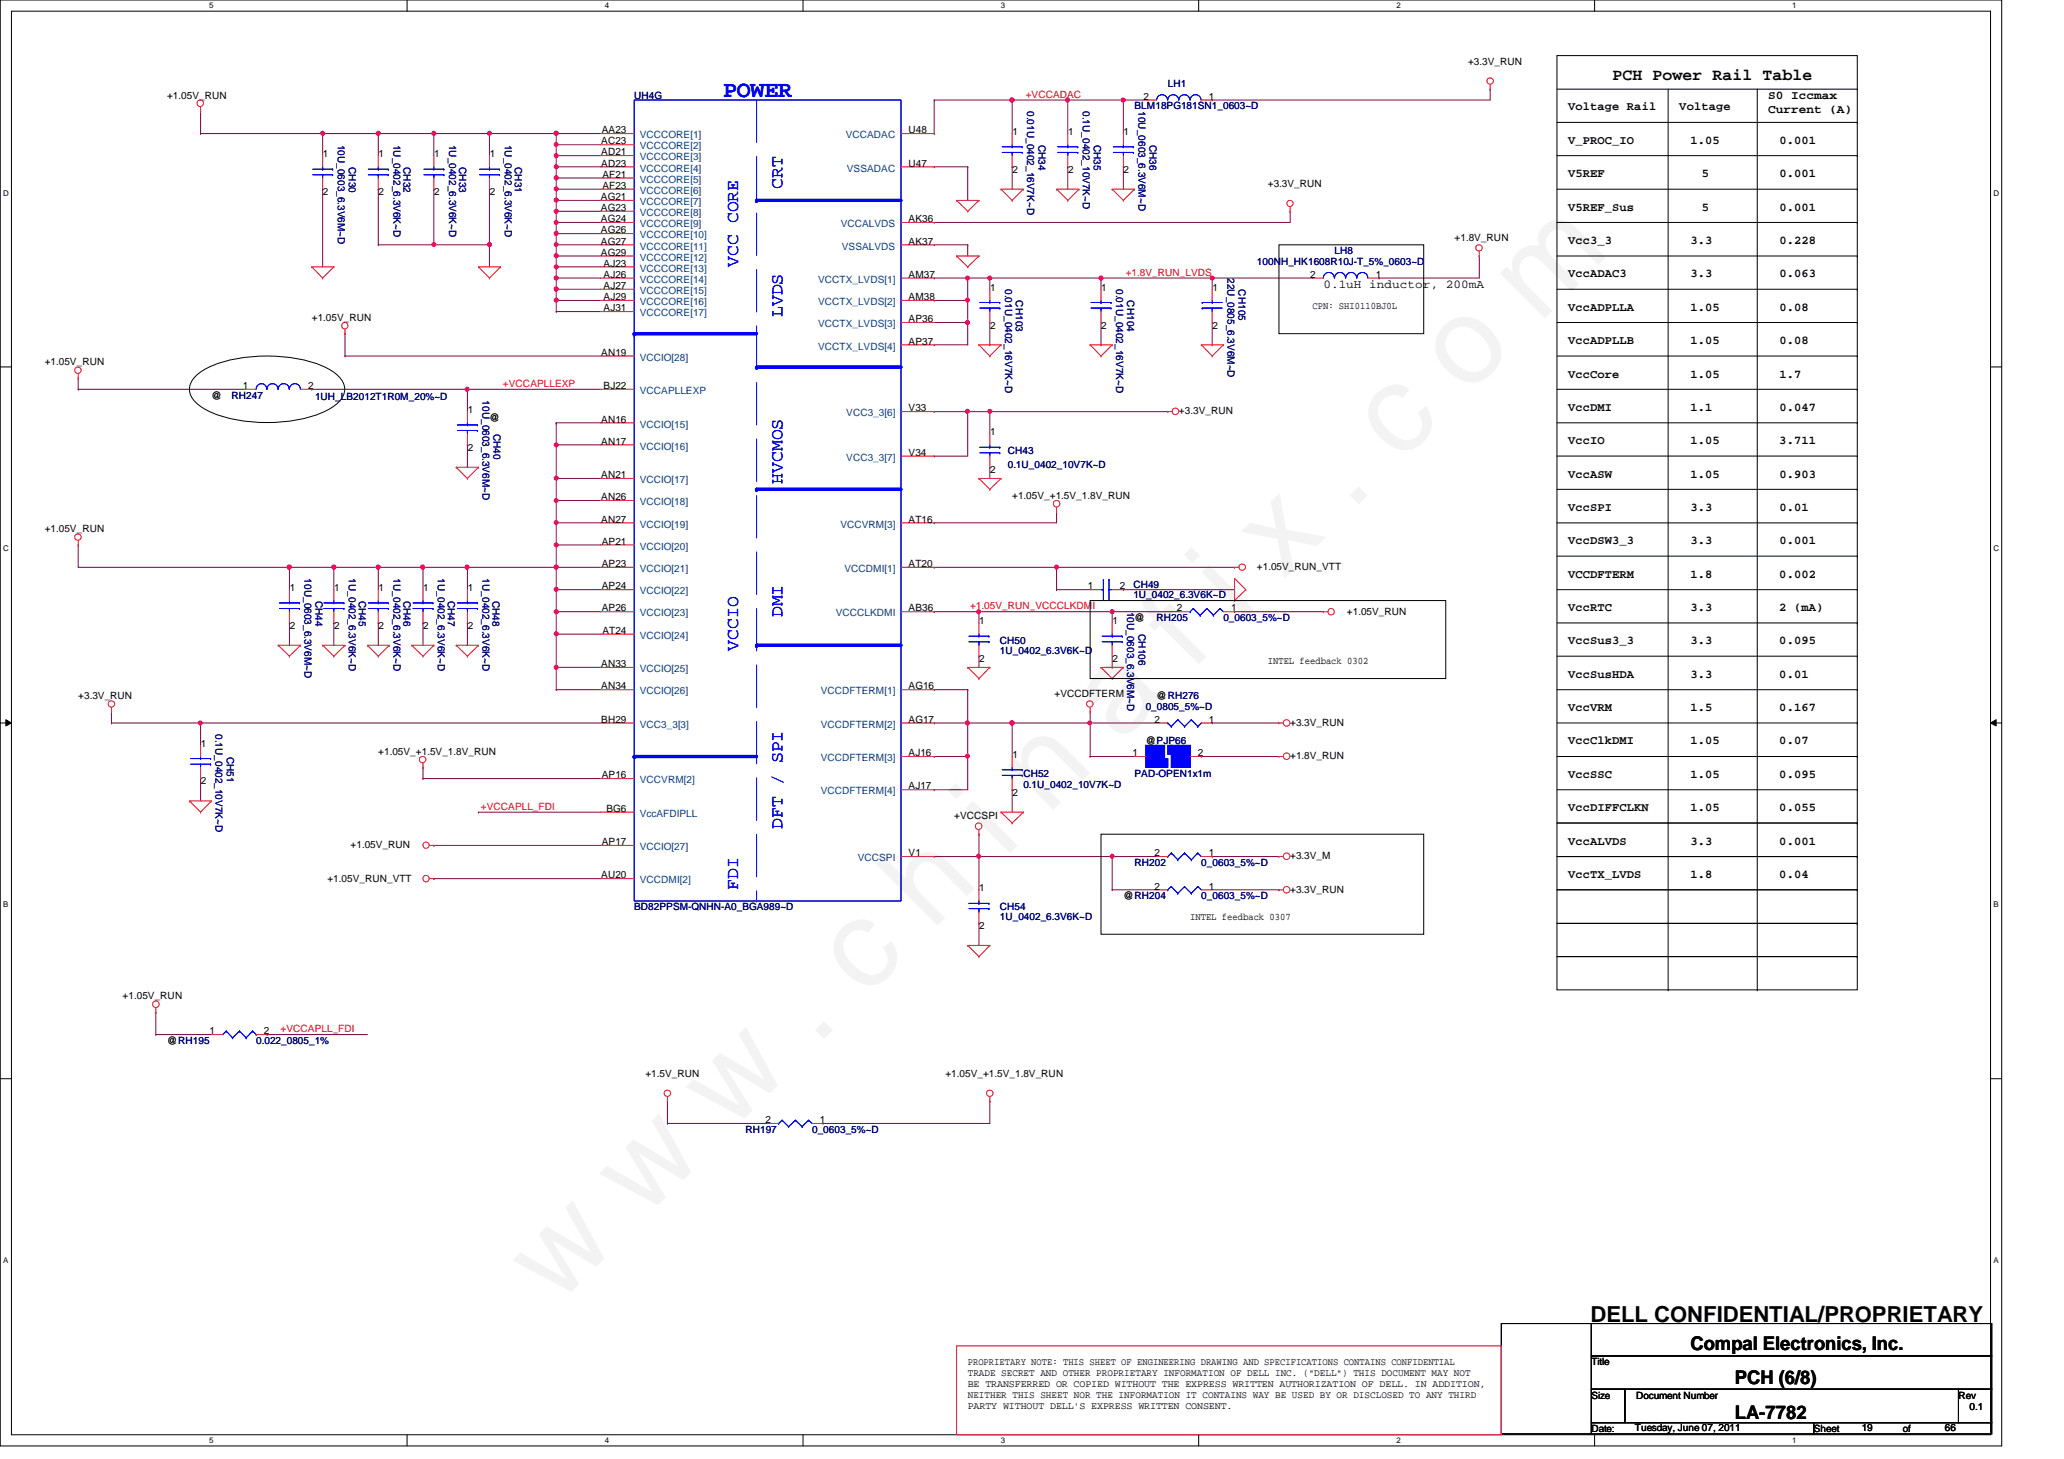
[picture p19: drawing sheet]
<svg xmlns="http://www.w3.org/2000/svg" width="297mm" height="210mm" viewBox="0 0 297 210" stroke-linecap="round" stroke-linejoin="round" font-family="sans-serif">
<defs><g id="words">
<text font-size="17.6" fill="#f0f" x="80.1" y="188" transform="rotate(-45 80.1 188)">w w w . c h i n a f i x . c o m</text>
<text font-size="3.3" fill="#00f" x="104.1" y="14">POWER</text>
<text font-size="3.2" x="228.9" y="190.2">DELL CONFIDENTIAL/PROPRIETARY</text>
<g font-size="2.7">
<text x="243.3" y="194.3">Compal Electronics, Inc.</text>
<text x="249.7" y="199.1">PCH (6/8)</text>
<text x="249.7" y="204.2">LA-7782</text>
</g>
<g font-size="2.5" fill="#00f">
<text x="112.6" y="27.2" transform="rotate(-90 112.6 27.2)">CRT</text>
<text x="106.2" y="38.4" transform="rotate(-90 106.2 38.4)">VCC CORE</text>
<text x="112.6" y="45.6" transform="rotate(-90 112.6 45.6)">LVDS</text>
<text x="112.6" y="69.6" transform="rotate(-90 112.6 69.6)">HVCMOS</text>
<text x="112.6" y="88.8" transform="rotate(-90 112.6 88.8)">DMI</text>
<text x="106.2" y="93.6" transform="rotate(-90 106.2 93.6)">VCCIO</text>
<text x="112.6" y="119.2" transform="rotate(-90 112.6 119.2)">DFT / SPI</text>
<text x="106.2" y="128" transform="rotate(-90 106.2 128)">FDI</text>
</g>
<text font-size="2.4" x="232.1" y="11.6">PCH Power Rail Table</text>
<g font-size="1.7">
<text x="225.7" y="15.9">Voltage Rail</text>
<text x="241.7" y="15.9">Voltage</text>
<text x="254.5" y="14.3">S0 Iccmax</text>
<text x="254.5" y="16.3">Current (A)</text>
<text x="225.7" y="20.7">V_PROC_IO</text>
<text x="243.3" y="20.7">1.05</text>
<text x="256.1" y="20.7">0.001</text>
<text x="225.7" y="25.5">V5REF</text>
<text x="244.9" y="25.5">5</text>
<text x="256.1" y="25.5">0.001</text>
<text x="225.7" y="30.3">V5REF_Sus</text>
<text x="225.7" y="35.1">Vcc3_3</text>
<text x="243.3" y="35.1">3.3</text>
<text x="244.9" y="30.3">5</text>
<text x="256.1" y="30.3">0.001</text>
<text x="256.1" y="35.1">0.228</text>
<text x="190.5" y="41.4">0.1uH inductor, 200mA</text>
<text x="225.7" y="39.9">VccADAC3</text>
<text x="243.3" y="39.9">3.3</text>
<text x="256.1" y="39.9">0.063</text>
<text x="225.7" y="44.7">VccADPLLA</text>
<text x="243.3" y="44.7">1.05</text>
<text x="256.1" y="44.7">0.08</text>
<text x="225.7" y="49.5">VccADPLLB</text>
<text x="243.3" y="49.5">1.05</text>
<text x="256.1" y="49.5">0.08</text>
<text x="225.7" y="54.3">VccCore</text>
<text x="225.7" y="59.1">VccDMI</text>
<text x="243.3" y="59.1">1.1</text>
<text x="243.3" y="54.3">1.05</text>
<text x="256.1" y="59.1">0.047</text>
<text x="256.1" y="54.3">1.7</text>
<text x="225.7" y="63.9">VccIO</text>
<text x="243.3" y="63.9">1.05</text>
<text x="256.1" y="63.9">3.711</text>
<text x="225.7" y="68.7">VccASW</text>
<text x="243.3" y="68.7">1.05</text>
<text x="256.1" y="68.7">0.903</text>
<text x="225.7" y="73.5">VccSPI</text>
<text x="243.3" y="73.5">3.3</text>
<text x="256.1" y="73.5">0.01</text>
<text x="225.7" y="83.1">VCCDFTERM</text>
<text x="225.7" y="78.3">VccDSW3_3</text>
<text x="243.3" y="78.3">3.3</text>
<text x="243.3" y="83.1">1.8</text>
<text x="256.1" y="83.1">0.002</text>
<text x="256.1" y="78.3">0.001</text>
<text x="225.7" y="87.9">VccRTC</text>
<text x="243.3" y="87.9">3.3</text>
<text x="256.1" y="87.9">2 (mA)</text>
<text x="225.7" y="92.7">VccSus3_3</text>
<text x="243.3" y="92.7">3.3</text>
<text x="256.1" y="92.7">0.095</text>
<text x="225.7" y="97.5">VccSusHDA</text>
<text x="243.3" y="97.5">3.3</text>
<text x="256.1" y="97.5">0.01</text>
<text x="225.7" y="107.1">VccClkDMI</text>
<text x="225.7" y="102.3">VccVRM</text>
<text x="243.3" y="107.1">1.05</text>
<text x="243.3" y="102.3">1.5</text>
<text x="256.1" y="102.3">0.167</text>
<text x="256.1" y="107.1">0.07</text>
<text x="225.7" y="111.9">VccSSC</text>
<text x="243.3" y="111.9">1.05</text>
<text x="256.1" y="111.9">0.095</text>
<text x="225.7" y="116.7">VccDIFFCLKN</text>
<text x="243.3" y="116.7">1.05</text>
<text x="256.1" y="116.7">0.055</text>
<text x="225.7" y="121.5">VccALVDS</text>
<text x="243.3" y="121.5">3.3</text>
<text x="256.1" y="121.5">0.001</text>
<text x="225.7" y="126.3">VccTX_LVDS</text>
<text x="243.3" y="126.3">1.8</text>
<text x="256.1" y="126.3">0.04</text>
</g>
<g font-size="1.4">
<text x="211.3" y="9.4">+3.3V_RUN</text>
<text x="24" y="14.2">+1.05V_RUN</text>
<text x="164.5" y="14.4">2</text>
<text x="174" y="14.4">1</text>
<text x="46.5" y="22.6">1</text>
<text x="54.5" y="22.6">1</text>
<text x="62.5" y="22.6">1</text>
<text x="70.5" y="22.6">1</text>
<text x="86.5" y="20.8">AC23</text>
<text x="86.5" y="22.4">AD21</text>
<text x="86.5" y="24">AD23</text>
<text x="86.6" y="19.2">AA23</text>
<text x="130.8" y="24">U47</text>
<text x="130.8" y="19.2">U48</text>
<text x="145.7" y="19.4">1</text>
<text x="153.7" y="19.4">1</text>
<text x="161.7" y="19.4">1</text>
<text x="46.5" y="28.1">2</text>
<text x="54.5" y="28.1">2</text>
<text x="62.5" y="28.1">2</text>
<text x="70.5" y="28.1">2</text>
<text x="86.5" y="28.8">AG21</text>
<text x="86.7" y="25.6">AF21</text>
<text x="86.7" y="27.2">AF23</text>
<text x="145.7" y="24.8">2</text>
<text x="153.7" y="24.8">2</text>
<text x="161.7" y="24.8">2</text>
<text x="182.5" y="27">+3.3V_RUN</text>
<text x="86.5" y="30.4">AG23</text>
<text x="86.5" y="32">AG24</text>
<text x="86.5" y="33.6">AG26</text>
<text x="86.5" y="35.2">AG27</text>
<text x="130.8" y="35.2">AK37</text>
<text x="130.8" y="32">AK36</text>
<text x="209.3" y="34.6">+1.8V_RUN</text>
<text x="86.5" y="36.8">AG29</text>
<text x="86.9" y="38.4">AJ23</text>
<text x="86.9" y="40">AJ26</text>
<text x="86.9" y="41.6">AJ27</text>
<text x="130.8" y="40">AM37</text>
<text x="142.5" y="41.8">1</text>
<text x="158.5" y="41.8">1</text>
<text x="174.5" y="41.8">1</text>
<text x="188.5" y="40">2</text>
<text x="198" y="40">1</text>
<text x="44.9" y="46.2">+1.05V_RUN</text>
<text x="86.9" y="43.2">AJ29</text>
<text x="86.9" y="44.8">AJ31</text>
<text x="130.8" y="43.2">AM38</text>
<text x="130.8" y="46.4">AP36</text>
<text x="142.5" y="47.3">2</text>
<text x="158.5" y="47.3">2</text>
<text x="174.5" y="47.3">2</text>
<text x="188.9" y="44.4">CPN: SHI0110BJ0L</text>
<text x="6.4" y="52.6">+1.05V_RUN</text>
<text x="86.5" y="51.2">AN19</text>
<text x="130.8" y="49.6">AP37</text>
<text x="30.4" y="57.4">@</text>
<text x="35" y="56">1</text>
<text x="44.4" y="56">2</text>
<text x="67.3" y="59.4">1</text>
<text x="86.9" y="56">BJ22</text>
<text x="130.8" y="59.2">V33</text>
<text x="169.7" y="59.6">+3.3V_RUN</text>
<text x="67.3" y="64.9">2</text>
<text x="70.4" y="60.6">@</text>
<text x="86.5" y="60.8">AN16</text>
<text x="86.5" y="64">AN17</text>
<text x="130.8" y="65.6">V34</text>
<text x="142.5" y="62.6">1</text>
<text x="86.5" y="68.8">AN21</text>
<text x="86.5" y="72">AN26</text>
<text x="142.5" y="68.1">2</text>
<text x="145.7" y="71.8">+1.05V_+1.5V_1.8V_RUN</text>
<text x="6.4" y="76.6">+1.05V_RUN</text>
<text x="86.5" y="75.2">AN27</text>
<text x="130.8" y="75.2">AT16</text>
<text x="86.6" y="78.4">AP21</text>
<text x="86.6" y="81.6">AP23</text>
<text x="130.8" y="81.6">AT20</text>
<text x="180.9" y="82">+1.05V_RUN_VTT</text>
<text x="41.7" y="85">1</text>
<text x="48.1" y="85">1</text>
<text x="54.5" y="85">1</text>
<text x="60.9" y="85">1</text>
<text x="67.3" y="85">1</text>
<text x="86.6" y="88">AP26</text>
<text x="86.6" y="84.8">AP24</text>
<text x="130.8" y="88">AB36</text>
<text x="140.9" y="89.8">1</text>
<text x="156.5" y="84.8">1</text>
<text x="160.1" y="89.8">1</text>
<text x="161.2" y="84.8">2</text>
<text x="163.3" y="89.4">@</text>
<text x="169.4" y="88">2</text>
<text x="177.2" y="88">1</text>
<text x="193.8" y="88.4">+1.05V_RUN</text>
<text x="41.7" y="90.5">2</text>
<text x="48.1" y="90.5">2</text>
<text x="54.5" y="90.5">2</text>
<text x="60.9" y="90.5">2</text>
<text x="67.3" y="90.5">2</text>
<text x="86.5" y="96">AN33</text>
<text x="86.7" y="91.2">AT24</text>
<text x="140.9" y="95.3">2</text>
<text x="160.1" y="95.3">2</text>
<text x="182.5" y="95.6">INTEL feedback 0302</text>
<text x="11.3" y="100.6">+3.3V_RUN</text>
<text x="86.5" y="99.2">AN34</text>
<text x="130.8" y="99.2">AG16</text>
<text x="151.8" y="100.2">+VCCDFTERM</text>
<text x="166.5" y="100.6">@RH276</text>
<text x="28.9" y="107.4">1</text>
<text x="86.5" y="104">BH29</text>
<text x="130.8" y="104">AG17</text>
<text x="164.9" y="107">@PJP66</text>
<text x="166.2" y="104">2</text>
<text x="174" y="104">1</text>
<text x="185.7" y="104.4">+3.3V_RUN</text>
<text x="28.9" y="112.9">2</text>
<text x="54.4" y="108.6">+1.05V_+1.5V_1.8V_RUN</text>
<text x="86.6" y="112">AP16</text>
<text x="130.8" y="113.6">AJ17</text>
<text x="130.8" y="108.8">AJ16</text>
<text x="145.7" y="109">1</text>
<text x="163" y="108.8">1</text>
<text x="172.4" y="108.8">2</text>
<text x="185.7" y="109.2">+1.8V_RUN</text>
<text x="87.3" y="116.8">BG6</text>
<text x="137.3" y="117.9">+VCCSPI</text>
<text x="145.7" y="114.5">2</text>
<text x="50.5" y="122">+1.05V_RUN</text>
<text x="86.6" y="121.6">AP17</text>
<text x="130.8" y="123.2">V1</text>
<text x="166.2" y="123.2">2</text>
<text x="174" y="123.2">1</text>
<text x="185.7" y="123.6">+3.3V_M</text>
<text x="47.1" y="126.8">+1.05V_RUN_VTT</text>
<text x="86.5" y="126.4">AU20</text>
<text x="140.9" y="128.2">1</text>
<text x="161.7" y="129.4">@RH204</text>
<text x="166.2" y="128">2</text>
<text x="174" y="128">1</text>
<text x="185.7" y="128.4">+3.3V_RUN</text>
<text x="140.9" y="133.7">2</text>
<text x="171.3" y="132.4">INTEL feedback 0307</text>
<text x="17.6" y="143.8">+1.05V_RUN</text>
<text x="30.1" y="148.8">1</text>
<text x="38" y="148.8">2</text>
<text x="24" y="150.2">@RH195</text>
<text x="92.9" y="155">+1.5V_RUN</text>
<text x="136.1" y="155">+1.05V_+1.5V_1.8V_RUN</text>
<text x="110.1" y="161.6">2</text>
<text x="118" y="161.6">1</text>
<text x="139.3" y="196.4">PROPRIETARY NOTE: THIS SHEET OF ENGINEERING DRAWING AND SPECIFICATIONS CONTAINS CONFIDENTIAL</text>
<text x="139.3" y="198">TRADE SECRET AND OTHER PROPRIETARY INFORMATION OF DELL INC. (&quot;DELL&quot;) THIS DOCUMENT MAY NOT</text>
<text x="229" y="196.4">Title</text>
<text x="139.3" y="201.1">NEITHER THIS SHEET NOR THE INFORMATION IT CONTAINS WAY BE USED BY OR DISCLOSED TO ANY THIRD</text>
<text x="139.3" y="199.6">BE TRANSFERRED OR COPIED WITHOUT THE EXPRESS WRITTEN AUTHORIZATION OF DELL. IN ADDITION,</text>
<text x="139.3" y="202.7">PARTY WITHOUT DELL'S EXPRESS WRITTEN CONSENT.</text>
<text x="229" y="201.2">Size</text>
<text x="235.5" y="201.2">Document Number</text>
<text x="281.9" y="201.2">Rev</text>
<text x="283.5" y="202.8">0.1</text>
<text x="229" y="206">Date:</text>
<text x="235.3" y="205.9">Tuesday, June 07, 2011</text>
<text x="261" y="206">Sheet</text>
<text x="267.9" y="205.9">19</text>
<text x="273.9" y="206">of</text>
<text x="279.9" y="205.9">66</text>
</g>
<g font-size="1.4" fill="#000080">
<text x="91.3" y="14.2">UH4G</text>
<text x="147.8" y="16" transform="rotate(90 147.8 16)">0.01U_0402_16V7K~D</text>
<text x="155.8" y="16" transform="rotate(90 155.8 16)">0.1U_0402_10V7K~D</text>
<text x="163.3" y="15.7">BLM18PG181SN1_0603~D</text>
<text x="163.8" y="16" transform="rotate(90 163.8 16)">10U_0603_6.3V6M~D</text>
<text x="168.1" y="12.6">LH1</text>
<text x="48.6" y="20.8" transform="rotate(90 48.6 20.8)">10U_0603_6.3V6M~D</text>
<text x="56.6" y="20.8" transform="rotate(90 56.6 20.8)">1U_0402_6.3V6K~D</text>
<text x="64.6" y="20.8" transform="rotate(90 64.6 20.8)">1U_0402_6.3V6K~D</text>
<text x="72.6" y="20.8" transform="rotate(90 72.6 20.8)">1U_0402_6.3V6K~D</text>
<text x="149.4" y="20.8" transform="rotate(90 149.4 20.8)">CH34</text>
<text x="157.4" y="20.8" transform="rotate(90 157.4 20.8)">CH35</text>
<text x="165.4" y="20.8" transform="rotate(90 165.4 20.8)">CH36</text>
<text x="50.2" y="24" transform="rotate(90 50.2 24)">CH30</text>
<text x="58.1" y="24" transform="rotate(90 58.1 24)">CH32</text>
<text x="66.1" y="24" transform="rotate(90 66.1 24)">CH33</text>
<text x="74.1" y="24" transform="rotate(90 74.1 24)">CH31</text>
<text x="144.6" y="41.6" transform="rotate(90 144.6 41.6)">0.01U_0402_16V7K~D</text>
<text x="160.7" y="41.6" transform="rotate(90 160.7 41.6)">0.01U_0402_16V7K~D</text>
<text x="176.7" y="40" transform="rotate(90 176.7 40)">22U_0805_6.3V6M~D</text>
<text x="178.2" y="41.6" transform="rotate(90 178.2 41.6)">CH105</text>
<text x="180.9" y="38.2">100NH_HK1608R10J-T_5%_0603~D</text>
<text x="192.1" y="36.6">LH8</text>
<text x="146.2" y="43.2" transform="rotate(90 146.2 43.2)">CH103</text>
<text x="162.2" y="43.2" transform="rotate(90 162.2 43.2)">CH104</text>
<text x="33.3" y="57.4">RH247</text>
<text x="45.3" y="57.5">1UH_LB2012T1R0M_20%~D</text>
<text x="69.4" y="57.6" transform="rotate(90 69.4 57.6)">10U_0603_6.3V6M~D</text>
<text x="71" y="62.4" transform="rotate(90 71 62.4)">CH40</text>
<text x="145" y="65.4">CH43</text>
<text x="145" y="67.3">0.1U_0402_10V7K~D</text>
<text x="43.8" y="83.2" transform="rotate(90 43.8 83.2)">10U_0603_6.3V6M~D</text>
<text x="50.2" y="83.2" transform="rotate(90 50.2 83.2)">1U_0402_6.3V6K~D</text>
<text x="56.6" y="83.2" transform="rotate(90 56.6 83.2)">1U_0402_6.3V6K~D</text>
<text x="63" y="83.2" transform="rotate(90 63 83.2)">1U_0402_6.3V6K~D</text>
<text x="69.4" y="83.2" transform="rotate(90 69.4 83.2)">1U_0402_6.3V6K~D</text>
<text x="45.4" y="86.4" transform="rotate(90 45.4 86.4)">CH44</text>
<text x="51.6" y="86.4" transform="rotate(90 51.6 86.4)">CH45</text>
<text x="58.1" y="86.4" transform="rotate(90 58.1 86.4)">CH46</text>
<text x="64.5" y="86.4" transform="rotate(90 64.5 86.4)">CH47</text>
<text x="70.9" y="86.4" transform="rotate(90 70.9 86.4)">CH48</text>
<text x="162.2" y="88" transform="rotate(90 162.2 88)">10U_0603_6.3V6M~D</text>
<text x="163.1" y="84.6">CH49</text>
<text x="163.1" y="86">1U_0402_6.3V6K~D</text>
<text x="166.5" y="89.4">RH205</text>
<text x="176.1" y="89.4">0_0603_5%~D</text>
<text x="143.9" y="92.6">CH50</text>
<text x="143.9" y="94">1U_0402_6.3V6K~D</text>
<text x="163.8" y="91.2" transform="rotate(90 163.8 91.2)">CH106</text>
<text x="31" y="105.6" transform="rotate(90 31 105.6)">0.1U_0402_10V7K~D</text>
<text x="164.9" y="102.2">0_0805_5%~D</text>
<text x="32.6" y="108.8" transform="rotate(90 32.6 108.8)">CH51</text>
<text x="147.3" y="111.8">CH52</text>
<text x="147.3" y="113.4">0.1U_0402_10V7K~D</text>
<text x="163.3" y="111.8">PAD-OPEN1x1m</text>
<text x="163.3" y="124.6">RH202</text>
<text x="172.9" y="124.6">0_0603_5%~D</text>
<text x="91.3" y="131">BD82PPSM-QNHN-A0_BGA989~D</text>
<text x="143.9" y="131">CH54</text>
<text x="172.9" y="129.4">0_0603_5%~D</text>
<text x="143.9" y="132.4">1U_0402_6.3V6K~D</text>
<text x="36.9" y="150.2">0.022_0805_1%</text>
<text x="107.3" y="163">RH197</text>
<text x="116.9" y="163">0_0603_5%~D</text>
</g>
<g font-size="1.4" fill="#f00">
<text x="147.6" y="14.1">+VCCADAC</text>
<text x="162" y="39.7">+1.8V_RUN_LVDS</text>
<text x="72.4" y="55.7">+VCCAPLLEXP</text>
<text x="139.6" y="87.7">+1.05V_RUN_VCCCLKDMI</text>
<text x="69.2" y="116.5">+VCCAPLL_FDI</text>
<text x="40.4" y="148.5">+VCCAPLL_FDI</text>
</g>
<g font-size="1.4" fill="#004080">
<text x="92.1" y="19.9">VCCCORE[1]</text>
<text x="92.1" y="21.5">VCCCORE[2]</text>
<text x="92.1" y="23.1">VCCCORE[3]</text>
<text x="121.7" y="19.9">VCCADAC</text>
<text x="92.1" y="24.7">VCCCORE[4]</text>
<text x="92.1" y="26.3">VCCCORE[5]</text>
<text x="92.1" y="27.9">VCCCORE[6]</text>
<text x="92.1" y="29.5">VCCCORE[7]</text>
<text x="121.9" y="24.7">VSSADAC</text>
<text x="92.1" y="31.1">VCCCORE[8]</text>
<text x="92.1" y="32.7">VCCCORE[9]</text>
<text x="92.1" y="34.3">VCCCORE[10]</text>
<text x="92.1" y="35.9">VCCCORE[11]</text>
<text x="121" y="32.7">VCCALVDS</text>
<text x="121.2" y="35.9">VSSALVDS</text>
<text x="92.1" y="37.5">VCCCORE[12]</text>
<text x="92.1" y="39.1">VCCCORE[13]</text>
<text x="92.1" y="40.7">VCCCORE[14]</text>
<text x="117.7" y="40.7">VCCTX_LVDS[1]</text>
<text x="92.1" y="42.3">VCCCORE[15]</text>
<text x="92.1" y="43.9">VCCCORE[16]</text>
<text x="92.1" y="45.5">VCCCORE[17]</text>
<text x="117.7" y="43.9">VCCTX_LVDS[2]</text>
<text x="117.7" y="47.1">VCCTX_LVDS[3]</text>
<text x="92.1" y="51.9">VCCIO[28]</text>
<text x="117.7" y="50.3">VCCTX_LVDS[4]</text>
<text x="92.1" y="56.7">VCCAPLLEXP</text>
<text x="121.8" y="59.9">VCC3_3[6]</text>
<text x="92.1" y="61.5">VCCIO[15]</text>
<text x="92.1" y="64.7">VCCIO[16]</text>
<text x="92.1" y="69.5">VCCIO[17]</text>
<text x="121.8" y="66.3">VCC3_3[7]</text>
<text x="92.1" y="72.7">VCCIO[18]</text>
<text x="92.1" y="75.9">VCCIO[19]</text>
<text x="120.9" y="75.9">VCCVRM[3]</text>
<text x="92.1" y="79.1">VCCIO[20]</text>
<text x="92.1" y="82.3">VCCIO[21]</text>
<text x="121.5" y="82.3">VCCDMI[1]</text>
<text x="92.1" y="88.7">VCCIO[23]</text>
<text x="92.1" y="85.5">VCCIO[22]</text>
<text x="120.3" y="88.7">VCCCLKDMI</text>
<text x="92.1" y="91.9">VCCIO[24]</text>
<text x="92.1" y="96.7">VCCIO[25]</text>
<text x="92.1" y="99.9">VCCIO[26]</text>
<text x="118.1" y="99.9">VCCDFTERM[1]</text>
<text x="92.1" y="104.7">VCC3_3[3]</text>
<text x="118.1" y="104.7">VCCDFTERM[2]</text>
<text x="92.1" y="112.7">VCCVRM[2]</text>
<text x="118.1" y="109.5">VCCDFTERM[3]</text>
<text x="92.1" y="117.5">VccAFDIPLL</text>
<text x="118.1" y="114.3">VCCDFTERM[4]</text>
<text x="92.1" y="122.3">VCCIO[27]</text>
<text x="123.4" y="123.9">VCCSPI</text>
<text x="92.1" y="127.1">VCCDMI[2]</text>
</g>
<g font-size="1.1">
<text x="30.1" y="1.1">5</text>
<text x="87" y="1.1">4</text>
<text x="144" y="1.1">3</text>
<text x="201" y="1.1">2</text>
<text x="257.9" y="1.1">1</text>
<text x=".5" y="28.2">D</text>
<text x="286.9" y="28.2">D</text>
<text x=".5" y="79.3">C</text>
<text x="286.9" y="79.3">C</text>
<text x=".5" y="130.6">B</text>
<text x="286.9" y="130.6">B</text>
<text x=".5" y="181.7">A</text>
<text x="286.9" y="181.7">A</text>
<text x="30.1" y="207.6">5</text>
<text x="87" y="207.6">4</text>
<text x="144" y="207.6">3</text>
<text x="201" y="207.6">2</text>
<text x="257.9" y="207.6">1</text>
</g>
</g></defs>
<path d="M0 0h288.1v208h-288.1zM1.6 1.6h284.9v204.8h-284.9z" fill="none" stroke="#000" stroke-width=".14"/>
<g fill="#fff">
<path d="M30.1 .2h.6v1.2h-.6z"/>
<path d="M30.1 206.6h.6v1.2h-.6z"/>
</g>
<path d="M58.6 0v1.6M58.6 206.4v1.6" fill="none" stroke="#000" stroke-width=".14"/>
<g fill="#fff">
<path d="M87 .2h.6v1.2h-.6z"/>
<path d="M87 206.6h.6v1.2h-.6z"/>
</g>
<path d="M115.6 0v1.6M115.6 206.4v1.6" fill="none" stroke="#000" stroke-width=".14"/>
<g fill="#fff">
<path d="M144 .2h.6v1.2h-.6z"/>
<path d="M144 206.6h.6v1.2h-.6z"/>
</g>
<path d="M172.5 0v1.6M172.5 206.4v1.6" fill="none" stroke="#000" stroke-width=".14"/>
<g fill="#fff">
<path d="M201 .2h.5v1.2h-.5z"/>
<path d="M201 206.6h.5v1.2h-.5z"/>
</g>
<path d="M229.5 0v1.6M229.5 206.4v1.6" fill="none" stroke="#000" stroke-width=".14"/>
<g fill="#fff">
<path d="M257.9 .2h.6v1.2h-.6z"/>
<path d="M257.9 206.6h.6v1.2h-.6z"/>
<path d="M.5 27.2h.7v1.2h-.7z"/>
<path d="M286.9 27.2h.8v1.2h-.8z"/>
<path d="M.5 78.4h.7v1.1h-.7z"/>
<path d="M286.9 78.4h.8v1.1h-.8z"/>
</g>
<path d="M0 52.8h1.6M286.5 52.8h1.6" fill="none" stroke="#000" stroke-width=".14"/>
<g fill="#fff">
<path d="M.5 129.6h.7v1.2h-.7z"/>
<path d="M286.9 129.6h.7v1.2h-.7z"/>
</g>
<path d="M0 104h1.6M.8 103.5l.8 .5-.8 .4zM286.5 104l.8-.5v.9zM286.5 104h1.6" fill="none" stroke="#000" stroke-width=".14"/>
<path d="M.8 103.5l.8 .5-.8 .4zM286.5 104l.8-.5v.9z" fill="#000"/>
<g fill="#fff">
<path d="M.5 180.8h.7v1.1h-.7z"/>
<path d="M286.9 180.8h.7v1.1h-.7z"/>
</g>
<path d="M0 155.2h1.6M286.5 155.2h1.6" fill="none" stroke="#000" stroke-width=".14"/>
<path d="M80 19.2h.1M80 19.2h6.4" fill="none" stroke="#800040" stroke-width=".14"/>
<circle cx="80.1" cy="19.2" r=".3" fill="#f0f"/>
<circle cx="80.1" cy="19.2" r=".3" fill="none" stroke="#f0f" stroke-width=".14"/>
<path d="M62.4 19.2h.1M62.4 19.2v3.2M62.4 27.2h.1M62.4 27.2v8" fill="none" stroke="#800040" stroke-width=".14"/>
<circle cx="62.4" cy="35.2" r=".3" fill="#f0f"/>
<circle cx="62.4" cy="35.2" r=".3" fill="none" stroke="#f0f" stroke-width=".14"/>
<path d="M54.4 19.2h.1M54.4 19.2h8" fill="none" stroke="#800040" stroke-width=".14"/>
<circle cx="54.4" cy="19.2" r=".3" fill="#f0f"/>
<circle cx="54.4" cy="19.2" r=".3" fill="none" stroke="#f0f" stroke-width=".14"/>
<path d="M46.4 19.2h.1M46.4 19.2h8" fill="none" stroke="#800040" stroke-width=".14"/>
<circle cx="46.4" cy="19.2" r=".3" fill="#f0f"/>
<circle cx="46.4" cy="19.2" r=".3" fill="none" stroke="#f0f" stroke-width=".14"/>
<path d="M46.4 19.2h.1M46.4 19.2v3.2M46.4 27.2h.1M46.4 27.2v11.2M80 24h.1M80 24h6.4M49.7 51.2h.1M49.7 51.2h36.7" fill="none" stroke="#800040" stroke-width=".14"/>
<circle cx="80.1" cy="24" r=".3" fill="#f0f"/>
<circle cx="80.1" cy="24" r=".3" fill="none" stroke="#f0f" stroke-width=".14"/>
<path d="M80 24h.1M80 22.4h.1M80 20.8h.1M80 20.8v1.6M80 24v1.6M80 22.4h6.4M80 20.8h6.4M67.3 56h.1M67.3 56v3.2M67.3 64h.1M67.3 64v3.2" fill="none" stroke="#800040" stroke-width=".14"/>
<circle cx="80.1" cy="20.8" r=".3" fill="#f0f"/>
<circle cx="80.1" cy="20.8" r=".3" fill="none" stroke="#f0f" stroke-width=".14"/>
<path d="M67.3 56h.1M67.3 56h19.1" fill="none" stroke="#800040" stroke-width=".14"/>
<circle cx="67.2" cy="56" r=".3" fill="#f0f"/>
<circle cx="67.2" cy="56" r=".3" fill="none" stroke="#f0f" stroke-width=".14"/>
<path d="M80 19.2h.1M80 19.2v1.6" fill="none" stroke="#800040" stroke-width=".14"/>
<circle cx="80.1" cy="19.2" r=".3" fill="#f0f"/>
<circle cx="80.1" cy="19.2" r=".3" fill="none" stroke="#f0f" stroke-width=".14"/>
<path d="M70.4 19.2h.1M70.4 19.2h9.6" fill="none" stroke="#800040" stroke-width=".14"/>
<circle cx="70.4" cy="19.2" r=".3" fill="#f0f"/>
<circle cx="70.4" cy="19.2" r=".3" fill="none" stroke="#f0f" stroke-width=".14"/>
<path d="M62.4 19.2h.1M62.4 19.2h8M70.4 19.2h.1M70.4 19.2v3.2M67.3 81.6h.1M67.3 81.6h12.7" fill="none" stroke="#800040" stroke-width=".14"/>
<circle cx="62.4" cy="19.2" r=".3" fill="#f0f"/>
<circle cx="62.4" cy="19.2" r=".3" fill="none" stroke="#f0f" stroke-width=".14"/>
<g fill="none" stroke="#800040" stroke-width=".14">
<path d="M28.9 19.2h.1M28.9 19.2h17.5M41.7 89.6h.1M41.7 89.6v3.2M48 89.6h.1M48 89.6v3.2M54.4 89.6h.1M54.4 89.6v3.2M60.9 89.6h.1M60.9 81.6h.1M60.9 89.6v3.2M60.9 81.6h6.4"/>
<path d="M67.3 89.6h.1M67.3 81.6h.1M67.3 81.6v3.2M67.3 89.6v3.2M62.4 126.4h.1M62.4 126.4h24"/>
</g>
<circle cx="67.2" cy="81.6" r=".31" fill="#f0f"/>
<circle cx="67.2" cy="81.6" r=".31" fill="none" stroke="#f0f" stroke-width=".14"/>
<path d="M54.4 81.6h.1M54.4 81.6h6.5M60.9 81.6h.1M60.9 81.6v3.2" fill="none" stroke="#800040" stroke-width=".14"/>
<circle cx="60.8" cy="81.6" r=".31" fill="#f0f"/>
<circle cx="60.8" cy="81.6" r=".31" fill="none" stroke="#f0f" stroke-width=".14"/>
<path d="M48 81.6h.1M48 81.6h6.4M54.4 81.6h.1M54.4 81.6v3.2" fill="none" stroke="#800040" stroke-width=".14"/>
<circle cx="54.4" cy="81.6" r=".31" fill="#f0f"/>
<circle cx="54.4" cy="81.6" r=".31" fill="none" stroke="#f0f" stroke-width=".14"/>
<path d="M41.7 81.6h.1M41.7 81.6h6.3M48 81.6h.1M48 81.6v3.2" fill="none" stroke="#800040" stroke-width=".14"/>
<circle cx="48" cy="81.6" r=".31" fill="#f0f"/>
<circle cx="48" cy="81.6" r=".31" fill="none" stroke="#f0f" stroke-width=".14"/>
<path d="M54.4 35.2h.1M54.4 35.2h16M41.7 81.6h.1M41.7 81.6v3.2M28.9 104h.1M28.9 104v3.2" fill="none" stroke="#800040" stroke-width=".14"/>
<circle cx="28.8" cy="104" r=".3" fill="#f0f"/>
<circle cx="28.8" cy="104" r=".3" fill="none" stroke="#f0f" stroke-width=".14"/>
<path d="M80 22.4h.1M80 22.4v1.6M28.9 112h.1M28.9 112v3.2M60.9 110.4h.1M60.9 110.4v1.6" fill="none" stroke="#800040" stroke-width=".14"/>
<circle cx="80.1" cy="22.4" r=".3" fill="#f0f"/>
<circle cx="80.1" cy="22.4" r=".3" fill="none" stroke="#f0f" stroke-width=".14"/>
<path d="M54.4 19.2h.1M54.4 19.2v3.2M134.4 14.4h.1M134.4 14.4h11.3M54.4 27.2h.1M54.4 27.2v8M134.4 24h.1M134.4 24h4.9M139.3 24h.1M139.3 24v4.8M28.9 104h.1M28.9 104h57.5" fill="none" stroke="#800040" stroke-width=".14"/>
<circle cx="145.7" cy="14.4" r=".31" fill="#f0f"/>
<circle cx="145.7" cy="14.4" r=".31" fill="none" stroke="#f0f" stroke-width=".14"/>
<path d="M153.7 14.4h.1M153.7 14.4h8" fill="none" stroke="#800040" stroke-width=".14"/>
<circle cx="153.7" cy="14.4" r=".31" fill="#f0f"/>
<circle cx="153.7" cy="14.4" r=".31" fill="none" stroke="#f0f" stroke-width=".14"/>
<path d="M161.7 14.4h.1M161.7 14.4h3.2" fill="none" stroke="#800040" stroke-width=".14"/>
<circle cx="161.7" cy="14.4" r=".31" fill="#f0f"/>
<circle cx="161.7" cy="14.4" r=".31" fill="none" stroke="#f0f" stroke-width=".14"/>
<path d="M145.7 14.4h.1M145.7 14.4h8M153.7 14.4h.1M153.7 14.4v4.8M161.7 14.4h.1M161.7 14.4v4.8M174.5 14.4h.1M174.5 14.4h40M153.7 24h.1M153.7 24v3.2M161.7 24h.1M161.7 24v3.2" fill="none" stroke="#800040" stroke-width=".14"/>
<circle cx="145.7" cy="14.4" r=".31" fill="#f0f"/>
<circle cx="145.7" cy="14.4" r=".31" fill="none" stroke="#f0f" stroke-width=".14"/>
<g fill="none" stroke="#800040" stroke-width=".14">
<path d="M28.9 16h.1M28.9 16v3.2M145.7 14.4h.1M145.7 14.4v4.8M145.7 24h.1M145.7 24v3.2M11.3 54.4h.1M11.3 56h.1M11.3 54.4v1.6M11.3 56h24M44.9 56h.1M44.9 56h22.4"/>
<path d="M49.7 48h.1M49.7 48v3.2M11.3 78.4h.1M11.3 78.4v3.2h30.4M41.7 81.6h.1"/>
</g>
<circle cx="41.6" cy="81.6" r=".32" fill="#f0f"/>
<circle cx="41.6" cy="81.6" r=".32" fill="none" stroke="#f0f" stroke-width=".14"/>
<g fill="none" stroke="#800040" stroke-width=".14">
<path d="M134.4 19.2h.1M134.4 14.4v4.8M214.5 12.8h.1M214.5 12.8v1.6M134.4 32h51.3M16 102.4h.1M16 104h.1M16 102.4v1.6M16 104h12.9M60.9 112h.1M60.9 112h25.5M62.4 121.6h.1"/>
<path d="M62.4 121.6h24M22.4 148.8h.1M22.4 145.6h.1M22.4 148.8h8M22.4 145.6v3.2M38.4 148.8h.1M38.4 148.8h14.5"/>
</g>
<g fill="none" stroke="#f00" stroke-width=".14">
<path d="M28.9 16h.1M28.9 15.4v.6M86.4 19.2h4.9M129.7 19.2h4.7M145.7 19.2v1.6M153.7 19.2v1.6M161.7 19.2v1.6M164.9 14.4h1.6M172.9 14.4h1.6M214.5 12.8h.1M214.5 12.1v.7M44.9 38.4h.1"/>
<path d="M44.9 38.4h3.1M44.9 38.4l1.5 1.6M46.4 22.4v1.6M46.4 25.6v1.6M48 38.4h.1M48 38.4l-1.6 1.6M54.4 22.4v1.6M54.4 25.6v1.6M62.4 22.4v1.6M62.4 25.6v1.6M70.4 22.4v1.6M86.4 20.8h4.9"/>
<path d="M86.4 22.4h4.9M86.4 24h4.9M129.7 24h4.7M145.7 22.4v1.6M153.7 22.4v1.6M161.7 22.4v1.6M11.3 54.4h.1M11.3 53.8v.6M35.3 56h1.6M43.3 56h1.6M46.4 40h.1M49.7 48h.1"/>
<path d="M49.7 47.4v.6M67.3 59.2v1.6M11.3 78.4h.1M11.3 77.8v.6M65.7 67.2h.1M65.7 67.2h3.2l-1.6 1.6M65.7 67.2l1.6 1.6M67.3 68.8h.1M67.3 62.4v1.6M40 92.8h.1M40 92.8h3.3M40 92.8l1.7 1.6"/>
<path d="M41.7 94.4h.1M41.7 84.8v1.6M41.7 88v1.6M43.3 92.8h.1M43.3 92.8l-1.6 1.6M46.4 92.8h.1M46.4 92.8h3.3M46.4 92.8l1.6 1.6M48 94.4h.1M48 84.8v1.6M48 88v1.6M49.7 92.8h.1"/>
<path d="M49.7 92.8l-1.7 1.6M52.9 92.8h.1M52.9 92.8h3.1M52.9 92.8l1.5 1.6M54.4 94.4h.1M54.4 84.8v1.6M54.4 88v1.6M56 92.8h.1M56 92.8l-1.6 1.6M59.3 92.8h.1M59.3 92.8h3.1M59.3 92.8l1.6 1.6"/>
<path d="M60.9 94.4h.1M60.9 84.8v1.6M60.9 88v1.6M62.4 92.8h.1M62.4 92.8l-1.5 1.6M65.7 92.8h.1M65.7 92.8h3.2l-1.6 1.6M65.7 92.8l1.6 1.6M67.3 94.4h.1M67.3 84.8v1.6M67.3 88v1.6M16 102.4h.1"/>
<path d="M16 101.8v.6M27.3 115.2h.1M27.3 115.2h3.1M27.3 115.2l1.6 1.6M28.9 116.8h.1M28.9 107.2v1.6M28.9 110.4v1.6M30.4 115.2h.1M30.4 115.2l-1.5 1.6M60.9 110.4h.1M60.9 109.8v.6M61.8 121.6h.6"/>
<path d="M61.8 126.4h.6M62.4 121.6h.1M62.4 126.4h.1M22.4 145.6h.1M22.4 145v.6M30.4 148.8h1.6M36.9 148.8h1.5M137.7 193.6h78.4v12.8h-78.4z"/>
<circle cx="28.8" cy="14.9" r=".47"/>
<circle cx="214.5" cy="11.7" r=".46"/>
<circle cx="11.2" cy="53.3" r=".46"/>
<circle cx="49.6" cy="46.9" r=".46"/>
<circle cx="11.2" cy="77.3" r=".46"/>
<circle cx="16" cy="101.3" r=".46"/>
<circle cx="60.8" cy="109.3" r=".46"/>
<circle cx="61.3" cy="126.4" r=".46"/>
<circle cx="61.3" cy="121.6" r=".45"/>
<circle cx="22.4" cy="144.5" r=".47"/>
</g>
<g fill="none" stroke="#000" stroke-width=".14">
<path d="M224.1 8h43.2v134.4h-43.2zM224.1 17.6h43.2M224.1 12.8h43.2M240.1 12.8v129.6M252.9 12.8v129.6M267.3 17.6h.1M267.3 12.8h.1M224.1 22.4h43.2M224.1 32h43.2M224.1 27.2h43.2M224.1 36.8h43.2M267.3 22.4h.1"/>
<path d="M267.3 32h.1M267.3 27.2h.1M267.3 36.8h.1M28.1 54.1a11.4 11.4 0 0 1 6-2.5 23.5 23.5 0 0 1 12.2 1 5.6 5.6 0 0 1 3.2 2.8 2.42 2.42 0 0 1-.8 2.5 11.6 11.6 0 0 1-5.9 2.5 23.2 23.2 0 0 1-12.3-1 5.6 5.6 0 0 1-3.1-2.7 2.45 2.45 0 0 1 .7-2.6zM224.1 41.6h43.2M224.1 51.2h43.2M224.1 46.4h43.2M224.1 56h43.2M267.3 41.6h.1M267.3 51.2h.1M267.3 46.4h.1M267.3 56h.1"/>
<path d="M224.1 60.8h43.2M224.1 65.6h43.2M224.1 70.4h43.2M224.1 75.2h43.2M267.3 60.8h.1M267.3 65.6h.1M267.3 70.4h.1M267.3 75.2h.1M156.9 86.4h51.2v11.2h-51.2zM224.1 80h43.2M224.1 84.8h43.2M224.1 89.6h43.2"/>
<path d="M224.1 94.4h43.2M224.1 99.2h43.2M267.3 80h.1M267.3 84.8h.1M267.3 89.6h.1M267.3 94.4h.1M267.3 99.2h.1M224.1 104h43.2M224.1 108.8h43.2M224.1 118.4h43.2M224.1 113.6h43.2M267.3 104h.1"/>
<path d="M267.3 108.8h.1M267.3 118.4h.1M267.3 113.6h.1M158.5 120h46.4v14.4h-46.4zM224.1 123.2h43.2M224.1 128h43.2M224.1 132.8h43.2M224.1 137.6h43.2M267.3 123.2h.1M267.3 128h.1M267.3 132.8h.1M267.3 137.6h.1"/>
<path d="M240.1 142.4h.1M252.9 142.4h.1M216.1 190.4h12.9v15.9h-12.9zM229 190.4h57.6v4.7h-57.6zM229 195.1h57.6v4.8h-57.6zM229 199.9h4.8v4.8h-4.8zM233.8 199.9h48.1v4.8h-48.1zM281.9 199.9h4.7v4.8h-4.7zM229 204.7h32v1.6h-32zM261 204.7h25.6v1.6h-25.6z"/>
</g>
<g fill="none" stroke="#00f" stroke-width=".14">
<path d="M91.3 14.4h38.4v115.2h-38.4zM166.5 14.4a.78 .78 0 0 1 .7-.8 .78 .78 0 0 1 .8 .8M168.1 14.4a.78 .78 0 0 1 .7-.8 .78 .78 0 0 1 .8 .8M169.7 14.4a.78 .78 0 0 1 .8-.8 .78 .78 0 0 1 .7 .8M171.3 14.4a.78 .78 0 0 1 .8-.8 .78 .78 0 0 1 .7 .8M45 25.1h2.9M45 24.3h2.9M46.4 24.3h.1M46.4 25.1h.1M46.4 24v.3M46.4 25.1v.5M47.9 25.1h.1"/>
<path d="M47.9 24.3h.1M53 25.1h2.9M53 24.3h2.9M54.4 24.3h.1M54.4 25.1h.1M54.4 24v.3M54.4 25.1v.5M55.9 25.1h.1M55.9 24.3h.1M61 25.1h2.9M61 24.3h2.9M62.4 24.3h.1"/>
<path d="M62.4 25.1h.1M62.4 24v.3M62.4 25.1v.5M63.9 25.1h.1M63.9 24.3h.1M70.4 24v.3M144.2 21.9h2.9M144.2 21.1h2.9M145.7 21.1h.1M145.7 21.9h.1M145.7 20.8v.3M145.7 21.9v.5"/>
<path d="M147.1 21.9h.1M147.1 21.1h.1M152.2 21.9h2.9M152.2 21.1h2.9M153.7 21.1h.1M153.7 21.9h.1M153.7 20.8v.3M153.7 21.9v.5M155.1 21.9h.1M155.1 21.1h.1M160.2 21.9h2.9M160.2 21.1h2.9"/>
<path d="M161.7 21.1h.1M161.7 21.9h.1M161.7 20.8v.3M161.7 21.9v.5M163.1 21.9h.1M163.1 21.1h.1M36.9 56a.76 .76 0 0 1 .7-.8 .76 .76 0 0 1 .8 .8M38.4 56a.78 .78 0 0 1 .8-.8 .78 .78 0 0 1 .8 .8M40 56a.78 .78 0 0 1 .8-.8 .78 .78 0 0 1 .8 .8M41.7 56a.78 .78 0 0 1 .7-.8 .78 .78 0 0 1 .8 .8M65.8 61.9h2.9M65.8 61.1h2.9"/>
<path d="M67.3 61.1h.1M67.3 61.9h.1M67.3 60.8v.3M67.3 61.9v.5M40.2 87.5h2.9M40.2 86.7h2.9M41.7 86.7h.1M41.7 87.5h.1M41.7 86.4v.3M41.7 87.5v.5M43.1 87.5h.1M43.1 86.7h.1"/>
<path d="M46.6 87.5h2.9M46.6 86.7h2.9M48 86.7h.1M48 87.5h.1M48 86.4v.3M48 87.5v.5M49.5 87.5h.1M49.5 86.7h.1M53 87.5h2.9M53 86.7h2.9M54.4 86.7h.1M54.4 87.5h.1"/>
<path d="M54.4 86.4v.3M54.4 87.5v.5M55.9 87.5h.1M55.9 86.7h.1M59.4 87.5h2.9M59.4 86.7h2.9M60.9 86.7h.1M60.9 87.5h.1M60.9 86.4v.3M60.9 87.5v.5M62.3 87.5h.1M62.3 86.7h.1"/>
<path d="M65.8 87.5h2.9M65.8 86.7h2.9M67.3 86.7h.1M67.3 87.5h.1M67.3 86.4v.3M67.3 87.5v.5M27.4 109.9h2.9M27.4 109.1h2.9M28.9 109.1h.1M28.9 109.9h.1M28.9 108.8v.3M28.9 109.9v.5"/>
<path d="M30.3 109.9h.1M30.3 109.1h.1M32.6 148.3h.1M32.6 148.3l-.6 .5M32.6 148.3l.9 1M33.5 149.3h.1M34.5 148.3h.1M34.5 148.3l-1 1M34.5 148.3l.9 1M35.4 149.3h.1M36.4 148.3h.1M36.4 148.3l-1 1"/>
<path d="M36.4 148.3l.5 .5M36.9 148.8h.1"/>
</g>
<path d="M108.9 14.4v115.2" fill="none" stroke="#fff" stroke-width=".14" stroke-dasharray="6.1 2"/>
<path d="M108.9 14.4v115.2" fill="none" stroke="#00f" stroke-width=".14" stroke-dasharray="6.1 2"/>
<circle cx="80.1" cy="19.2" r=".3" fill="#f0f"/>
<circle cx="80.1" cy="19.2" r=".3" fill="none" stroke="#f0f" stroke-width=".14"/>
<circle cx="62.4" cy="35.2" r=".3" fill="#f0f"/>
<circle cx="62.4" cy="35.2" r=".3" fill="none" stroke="#f0f" stroke-width=".14"/>
<circle cx="54.4" cy="19.2" r=".3" fill="#f0f"/>
<circle cx="54.4" cy="19.2" r=".3" fill="none" stroke="#f0f" stroke-width=".14"/>
<circle cx="46.4" cy="19.2" r=".3" fill="#f0f"/>
<circle cx="46.4" cy="19.2" r=".3" fill="none" stroke="#f0f" stroke-width=".14"/>
<circle cx="80.1" cy="24" r=".3" fill="#f0f"/>
<circle cx="80.1" cy="24" r=".3" fill="none" stroke="#f0f" stroke-width=".14"/>
<circle cx="80.1" cy="20.8" r=".3" fill="#f0f"/>
<circle cx="80.1" cy="20.8" r=".3" fill="none" stroke="#f0f" stroke-width=".14"/>
<circle cx="67.2" cy="56" r=".3" fill="#f0f"/>
<circle cx="67.2" cy="56" r=".3" fill="none" stroke="#f0f" stroke-width=".14"/>
<circle cx="80.1" cy="19.2" r=".3" fill="#f0f"/>
<circle cx="80.1" cy="19.2" r=".3" fill="none" stroke="#f0f" stroke-width=".14"/>
<circle cx="70.4" cy="19.2" r=".3" fill="#f0f"/>
<circle cx="70.4" cy="19.2" r=".3" fill="none" stroke="#f0f" stroke-width=".14"/>
<circle cx="62.4" cy="19.2" r=".3" fill="#f0f"/>
<circle cx="62.4" cy="19.2" r=".3" fill="none" stroke="#f0f" stroke-width=".14"/>
<circle cx="67.2" cy="81.6" r=".31" fill="#f0f"/>
<circle cx="67.2" cy="81.6" r=".31" fill="none" stroke="#f0f" stroke-width=".14"/>
<circle cx="60.8" cy="81.6" r=".31" fill="#f0f"/>
<circle cx="60.8" cy="81.6" r=".31" fill="none" stroke="#f0f" stroke-width=".14"/>
<circle cx="54.4" cy="81.6" r=".31" fill="#f0f"/>
<circle cx="54.4" cy="81.6" r=".31" fill="none" stroke="#f0f" stroke-width=".14"/>
<circle cx="48" cy="81.6" r=".31" fill="#f0f"/>
<circle cx="48" cy="81.6" r=".31" fill="none" stroke="#f0f" stroke-width=".14"/>
<circle cx="28.8" cy="104" r=".3" fill="#f0f"/>
<circle cx="28.8" cy="104" r=".3" fill="none" stroke="#f0f" stroke-width=".14"/>
<circle cx="80.1" cy="22.4" r=".3" fill="#f0f"/>
<circle cx="80.1" cy="22.4" r=".3" fill="none" stroke="#f0f" stroke-width=".14"/>
<circle cx="145.7" cy="14.4" r=".31" fill="#f0f"/>
<circle cx="145.7" cy="14.4" r=".31" fill="none" stroke="#f0f" stroke-width=".14"/>
<circle cx="153.7" cy="14.4" r=".31" fill="#f0f"/>
<circle cx="153.7" cy="14.4" r=".31" fill="none" stroke="#f0f" stroke-width=".14"/>
<circle cx="161.7" cy="14.4" r=".31" fill="#f0f"/>
<circle cx="161.7" cy="14.4" r=".31" fill="none" stroke="#f0f" stroke-width=".14"/>
<circle cx="145.7" cy="14.4" r=".31" fill="#f0f"/>
<circle cx="145.7" cy="14.4" r=".31" fill="none" stroke="#f0f" stroke-width=".14"/>
<circle cx="41.6" cy="81.6" r=".32" fill="#f0f"/>
<circle cx="41.6" cy="81.6" r=".32" fill="none" stroke="#f0f" stroke-width=".14"/>
<use href="#words"/>
</svg>
